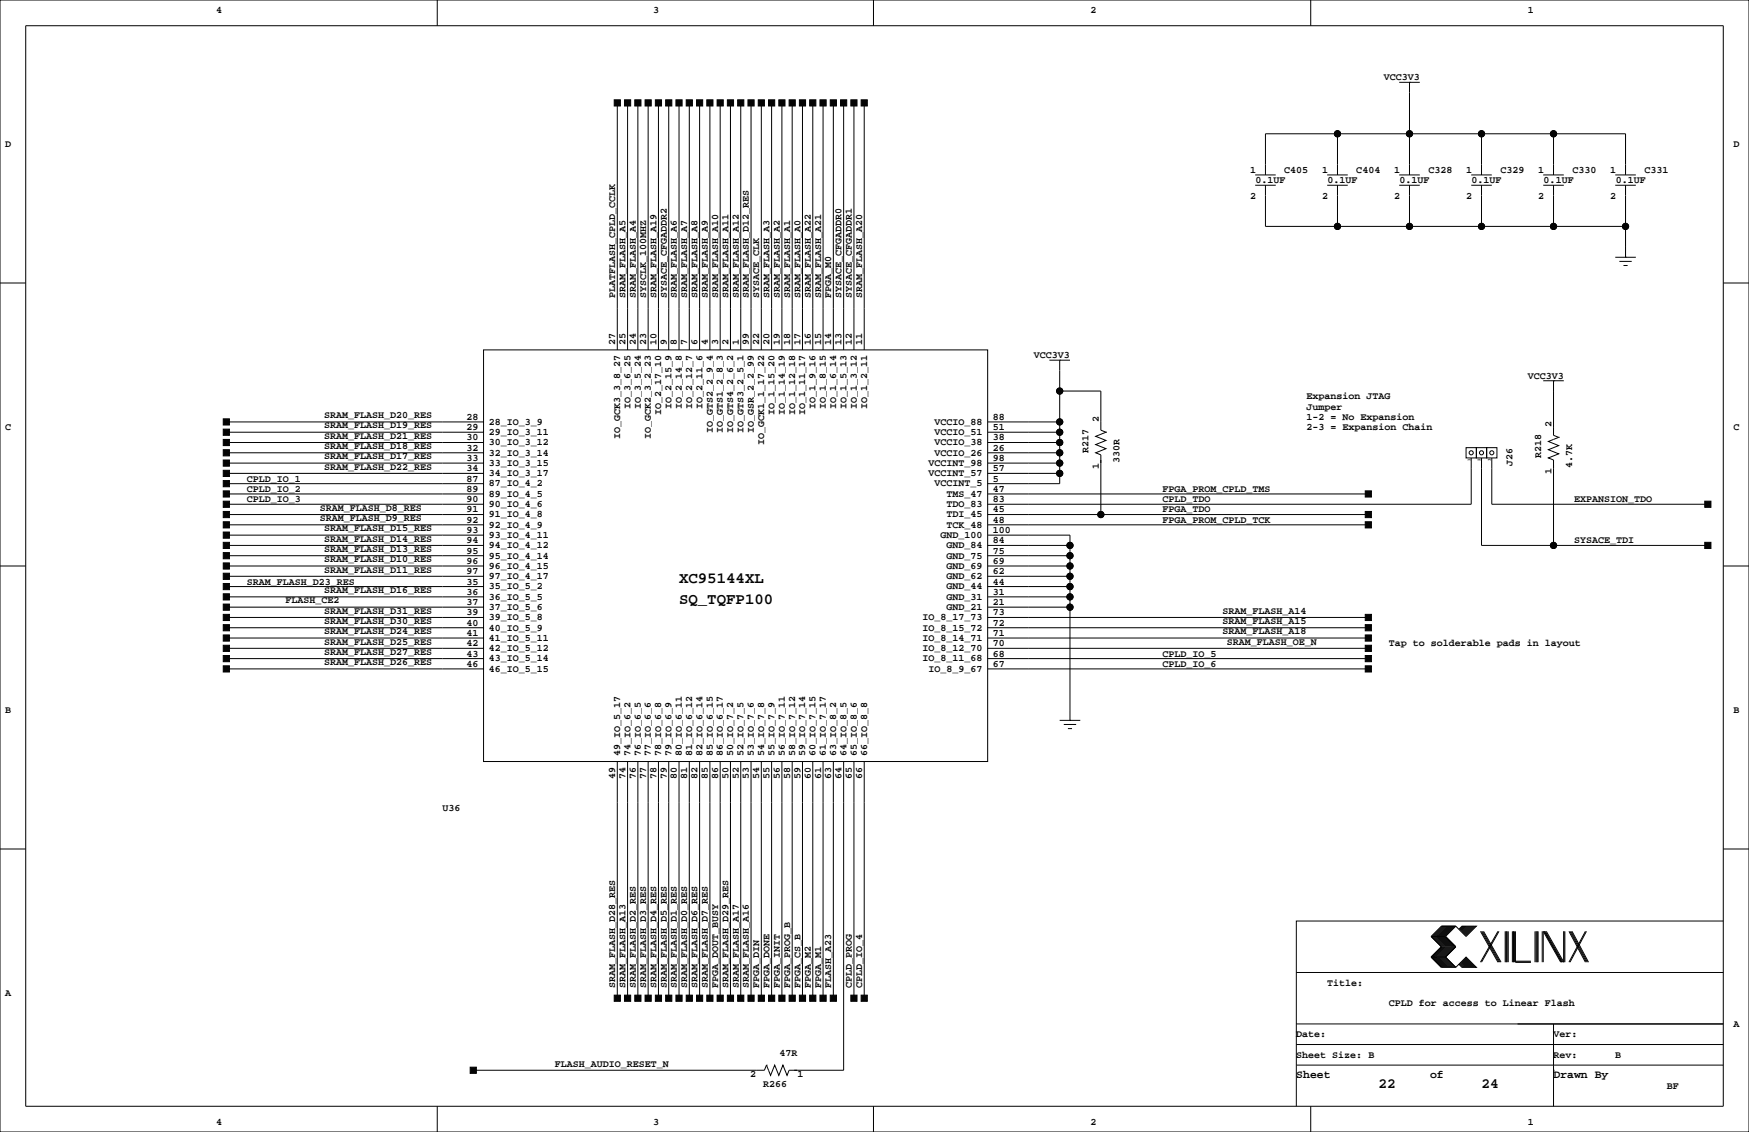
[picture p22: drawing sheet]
<svg xmlns="http://www.w3.org/2000/svg" width="432mm" height="279mm" viewBox="0 0 432 279" stroke-linecap="round" stroke-linejoin="round" font-family="sans-serif">
<defs><g id="words">
<g font-size="3.9">
<text x="167.6" y="144">XC95144XL</text>
<text x="167.6" y="149.1">SQ_TQFP100</text>
</g>
<g font-size="3.5">
<text x="340.4" y="268.5">22</text>
<text x="365.8" y="268.5">24</text>
</g>
<g font-size="2.8">
<text x="320" y="266.1">Sheet</text>
<text x="353.1" y="266.1">of</text>
<text x="383.5" y="266.1">Drawn By</text>
</g>
<g font-size="2.5">
<text x="53.3" y="3.3">4</text>
<text x="161.3" y="3.3">3</text>
<text x="269.2" y="3.3">2</text>
<text x="377.2" y="3.3">1</text>
<text x="341.6" y="19.8">VCC3V3</text>
<text x="1.3" y="36.3">D</text>
<text x="428" y="36.3">D</text>
<text x="308.6" y="42.7">1</text>
<text x="310" y="45.1">0.1UF</text>
<text x="317.1" y="42.6">C405</text>
<text x="326.4" y="42.7">1</text>
<text x="327.8" y="45.1">0.1UF</text>
<text x="334.9" y="42.6">C404</text>
<text x="344.2" y="42.7">1</text>
<text x="345.5" y="45.1">0.1UF</text>
<text x="352.6" y="42.6">C328</text>
<text x="361.9" y="42.7">1</text>
<text x="363.3" y="45.1">0.1UF</text>
<text x="370.4" y="42.6">C329</text>
<text x="379.7" y="42.7">1</text>
<text x="381.1" y="45.1">0.1UF</text>
<text x="388.2" y="42.6">C330</text>
<text x="397.5" y="42.7">1</text>
<text x="398.9" y="45.1">0.1UF</text>
<text x="406" y="42.6">C331</text>
<text x="308.6" y="49">2</text>
<text x="326.4" y="49">2</text>
<text x="344.2" y="49">2</text>
<text x="361.9" y="49">2</text>
<text x="379.7" y="49">2</text>
<text x="397.5" y="49">2</text>
<text x="151.9" y="73.7" transform="rotate(-90 151.9 73.7)">PLATFLASH_CPLD_CCLK</text>
<text x="154.4" y="73.7" transform="rotate(-90 154.4 73.7)">SRAM_FLASH_A5</text>
<text x="157" y="73.7" transform="rotate(-90 157 73.7)">SRAM_FLASH_A4</text>
<text x="159.5" y="73.7" transform="rotate(-90 159.5 73.7)">SYSCLK_100MHZ</text>
<text x="162.1" y="73.7" transform="rotate(-90 162.1 73.7)">SRAM_FLASH_A19</text>
<text x="164.6" y="73.7" transform="rotate(-90 164.6 73.7)">SYSACE_CFGADDR2</text>
<text x="167.1" y="73.7" transform="rotate(-90 167.1 73.7)">SRAM_FLASH_A6</text>
<text x="169.7" y="73.7" transform="rotate(-90 169.7 73.7)">SRAM_FLASH_A7</text>
<text x="172.2" y="73.7" transform="rotate(-90 172.2 73.7)">SRAM_FLASH_A8</text>
<text x="174.8" y="73.7" transform="rotate(-90 174.8 73.7)">SRAM_FLASH_A9</text>
<text x="177.3" y="73.7" transform="rotate(-90 177.3 73.7)">SRAM_FLASH_A10</text>
<text x="179.8" y="73.7" transform="rotate(-90 179.8 73.7)">SRAM_FLASH_A11</text>
<text x="182.4" y="73.7" transform="rotate(-90 182.4 73.7)">SRAM_FLASH_A12</text>
<text x="184.9" y="73.7" transform="rotate(-90 184.9 73.7)">SRAM_FLASH_D12_RES</text>
<text x="187.5" y="73.7" transform="rotate(-90 187.5 73.7)">SYSACE_CLK</text>
<text x="190" y="73.7" transform="rotate(-90 190 73.7)">SRAM_FLASH_A3</text>
<text x="192.5" y="73.7" transform="rotate(-90 192.5 73.7)">SRAM_FLASH_A2</text>
<text x="195.1" y="73.7" transform="rotate(-90 195.1 73.7)">SRAM_FLASH_A1</text>
<text x="197.6" y="73.7" transform="rotate(-90 197.6 73.7)">SRAM_FLASH_A0</text>
<text x="200.2" y="73.7" transform="rotate(-90 200.2 73.7)">SRAM_FLASH_A22</text>
<text x="202.7" y="73.7" transform="rotate(-90 202.7 73.7)">SRAM_FLASH_A21</text>
<text x="205.2" y="73.7" transform="rotate(-90 205.2 73.7)">FPGA_M0</text>
<text x="207.8" y="73.7" transform="rotate(-90 207.8 73.7)">SYSACE_CFGADDR0</text>
<text x="210.3" y="73.7" transform="rotate(-90 210.3 73.7)">SYSACE_CFGADDR1</text>
<text x="212.9" y="73.7" transform="rotate(-90 212.9 73.7)">SRAM_FLASH_A20</text>
<text x="151.9" y="85.1" transform="rotate(-90 151.9 85.1)">27</text>
<text x="154.4" y="85.1" transform="rotate(-90 154.4 85.1)">25</text>
<text x="157" y="85.1" transform="rotate(-90 157 85.1)">24</text>
<text x="159.5" y="85.1" transform="rotate(-90 159.5 85.1)">23</text>
<text x="162.1" y="85.1" transform="rotate(-90 162.1 85.1)">10</text>
<text x="164.6" y="85.1" transform="rotate(-90 164.6 85.1)">9</text>
<text x="167.1" y="85.1" transform="rotate(-90 167.1 85.1)">8</text>
<text x="169.7" y="85.1" transform="rotate(-90 169.7 85.1)">7</text>
<text x="172.2" y="85.1" transform="rotate(-90 172.2 85.1)">6</text>
<text x="174.8" y="85.1" transform="rotate(-90 174.8 85.1)">4</text>
<text x="177.3" y="85.1" transform="rotate(-90 177.3 85.1)">3</text>
<text x="179.8" y="85.1" transform="rotate(-90 179.8 85.1)">2</text>
<text x="182.4" y="85.1" transform="rotate(-90 182.4 85.1)">1</text>
<text x="184.9" y="85.1" transform="rotate(-90 184.9 85.1)">99</text>
<text x="187.5" y="85.1" transform="rotate(-90 187.5 85.1)">22</text>
<text x="190" y="85.1" transform="rotate(-90 190 85.1)">20</text>
<text x="192.5" y="85.1" transform="rotate(-90 192.5 85.1)">19</text>
<text x="195.1" y="85.1" transform="rotate(-90 195.1 85.1)">18</text>
<text x="197.6" y="85.1" transform="rotate(-90 197.6 85.1)">17</text>
<text x="200.2" y="85.1" transform="rotate(-90 200.2 85.1)">16</text>
<text x="202.7" y="85.1" transform="rotate(-90 202.7 85.1)">15</text>
<text x="205.2" y="85.1" transform="rotate(-90 205.2 85.1)">14</text>
<text x="207.8" y="85.1" transform="rotate(-90 207.8 85.1)">13</text>
<text x="210.3" y="85.1" transform="rotate(-90 210.3 85.1)">12</text>
<text x="212.9" y="85.1" transform="rotate(-90 212.9 85.1)">11</text>
<text x="255.3" y="88.4">VCC3V3</text>
<text x="377.2" y="93.5">VCC3V3</text>
<text x="155.6" y="101" transform="rotate(-90 155.6 101)">IO_3_6_25</text>
<text x="158.2" y="101" transform="rotate(-90 158.2 101)">IO_3_5_24</text>
<text x="165.8" y="101" transform="rotate(-90 165.8 101)">IO_2_15_9</text>
<text x="168.3" y="101" transform="rotate(-90 168.3 101)">IO_2_14_8</text>
<text x="170.9" y="101" transform="rotate(-90 170.9 101)">IO_2_12_7</text>
<text x="173.4" y="101" transform="rotate(-90 173.4 101)">IO_2_11_6</text>
<text x="201.4" y="101" transform="rotate(-90 201.4 101)">IO_1_9_16</text>
<text x="203.9" y="101" transform="rotate(-90 203.9 101)">IO_1_8_15</text>
<text x="206.4" y="101" transform="rotate(-90 206.4 101)">IO_1_6_14</text>
<text x="209" y="101" transform="rotate(-90 209 101)">IO_1_5_13</text>
<text x="211.5" y="101" transform="rotate(-90 211.5 101)">IO_1_3_12</text>
<text x="214.1" y="101" transform="rotate(-90 214.1 101)">IO_1_2_11</text>
<text x="322.6" y="101.1">Jumper</text>
<text x="322.6" y="98.6">Expansion JTAG</text>
<text x="1.3" y="106.2">C</text>
<text x="80" y="105.8">SRAM_FLASH_D19_RES</text>
<text x="80" y="103.2">SRAM_FLASH_D20_RES</text>
<text x="115.1" y="103.6">28</text>
<text x="115.1" y="106.2">29</text>
<text x="120.6" y="104.8">28_IO_3_9</text>
<text x="120.6" y="107.4">29_IO_3_11</text>
<text x="163.3" y="102.4" transform="rotate(-90 163.3 102.4)">IO_2_17_10</text>
<text x="176" y="106.9" transform="rotate(-90 176 106.9)">IO_GTS2_2_9_4</text>
<text x="178.5" y="106.9" transform="rotate(-90 178.5 106.9)">IO_GTS1_2_8_3</text>
<text x="181" y="106.9" transform="rotate(-90 181 106.9)">IO_GTS4_2_6_2</text>
<text x="183.6" y="106.9" transform="rotate(-90 183.6 106.9)">IO_GTS3_2_5_1</text>
<text x="186.1" y="106.9" transform="rotate(-90 186.1 106.9)">IO_GSR_2_2_99</text>
<text x="191.2" y="102.4" transform="rotate(-90 191.2 102.4)">IO_1_15_20</text>
<text x="193.7" y="102.4" transform="rotate(-90 193.7 102.4)">IO_1_14_19</text>
<text x="196.3" y="102.4" transform="rotate(-90 196.3 102.4)">IO_1_12_18</text>
<text x="198.8" y="102.4" transform="rotate(-90 198.8 102.4)">IO_1_11_17</text>
<text x="230.7" y="107.4">VCCIO_51</text>
<text x="230.7" y="104.8">VCCIO_88</text>
<text x="245.1" y="106.2">51</text>
<text x="245.1" y="103.6">88</text>
<text x="271.3" y="104.1" transform="rotate(-90 271.3 104.1)">2</text>
<text x="322.6" y="106.2">2-3 = Expansion Chain</text>
<text x="322.6" y="103.6">1-2 = No Expansion</text>
<text x="383" y="105.4" transform="rotate(-90 383 105.4)">2</text>
<text x="428" y="106.2">C</text>
<text x="80" y="113.4">SRAM_FLASH_D17_RES</text>
<text x="80" y="110.8">SRAM_FLASH_D18_RES</text>
<text x="80" y="108.3">SRAM_FLASH_D21_RES</text>
<text x="115.1" y="108.7">30</text>
<text x="115.1" y="111.3">32</text>
<text x="115.1" y="113.8">33</text>
<text x="120.6" y="109.9">30_IO_3_12</text>
<text x="120.6" y="112.5">32_IO_3_14</text>
<text x="153.1" y="108.4" transform="rotate(-90 153.1 108.4)">IO_GCK3_3_8_27</text>
<text x="160.7" y="108.4" transform="rotate(-90 160.7 108.4)">IO_GCK2_3_2_23</text>
<text x="188.7" y="109.9" transform="rotate(-90 188.7 109.9)">IO_GCK1_1_17_22</text>
<text x="230.7" y="112.5">VCCIO_26</text>
<text x="230.7" y="109.9">VCCIO_38</text>
<text x="245.1" y="113.8">98</text>
<text x="245.1" y="111.3">26</text>
<text x="245.1" y="108.7">38</text>
<text x="268.7" y="111.8" transform="rotate(-90 268.7 111.8)">R217</text>
<text x="380.5" y="113" transform="rotate(-90 380.5 113)">R218</text>
<text x="61" y="118.9">CPLD_IO_1</text>
<text x="80" y="115.9">SRAM_FLASH_D22_RES</text>
<text x="115.1" y="116.3">34</text>
<text x="115.1" y="118.9">87</text>
<text x="120.6" y="115">33_IO_3_15</text>
<text x="120.6" y="117.5">34_IO_3_17</text>
<text x="229.2" y="117.5">VCCINT_57</text>
<text x="229.2" y="115">VCCINT_98</text>
<text x="245.1" y="118.9">5</text>
<text x="245.1" y="116.3">57</text>
<text x="271.3" y="115.8" transform="rotate(-90 271.3 115.8)">1</text>
<text x="276.4" y="114.3" transform="rotate(-90 276.4 114.3)">330R</text>
<text x="373.4" y="115.1" transform="rotate(-90 373.4 115.1)">J26</text>
<text x="383" y="117.1" transform="rotate(-90 383 117.1)">1</text>
<text x="388.1" y="115.6" transform="rotate(-90 388.1 115.6)">4.7K</text>
<text x="61" y="124">CPLD_IO_3</text>
<text x="61" y="121.4">CPLD_IO_2</text>
<text x="115.1" y="121.4">89</text>
<text x="115.1" y="124">90</text>
<text x="120.6" y="120.1">87_IO_4_2</text>
<text x="120.6" y="122.6">89_IO_4_5</text>
<text x="120.6" y="125.2">90_IO_4_6</text>
<text x="230.7" y="120.1">VCCINT_5</text>
<text x="233.7" y="125.2">TDO_83</text>
<text x="233.7" y="122.6">TMS_47</text>
<text x="245.1" y="124">83</text>
<text x="245.1" y="121.4">47</text>
<text x="287" y="124">CPLD_TDO</text>
<text x="287" y="121.4">FPGA_PROM_CPLD_TMS</text>
<text x="388.6" y="124">EXPANSION_TDO</text>
<text x="79" y="128.6">SRAM_FLASH_D9_RES</text>
<text x="79" y="126.1">SRAM_FLASH_D8_RES</text>
<text x="80" y="131.2">SRAM_FLASH_D15_RES</text>
<text x="115.1" y="126.5">91</text>
<text x="115.1" y="129">92</text>
<text x="115.1" y="131.6">93</text>
<text x="120.6" y="127.7">91_IO_4_8</text>
<text x="120.6" y="130.2">92_IO_4_9</text>
<text x="233.7" y="130.2">TCK_48</text>
<text x="233.7" y="127.7">TDI_45</text>
<text x="245.1" y="131.6">100</text>
<text x="245.1" y="129">48</text>
<text x="245.1" y="126.5">45</text>
<text x="287" y="129">FPGA_PROM_CPLD_TCK</text>
<text x="287" y="126.5">FPGA_TDO</text>
<text x="80" y="136.2">SRAM_FLASH_D13_RES</text>
<text x="80" y="133.7">SRAM_FLASH_D14_RES</text>
<text x="115.1" y="134.1">94</text>
<text x="115.1" y="136.7">95</text>
<text x="120.6" y="132.8">93_IO_4_11</text>
<text x="120.6" y="135.3">94_IO_4_12</text>
<text x="120.6" y="137.9">95_IO_4_14</text>
<text x="232.2" y="132.8">GND_100</text>
<text x="233.7" y="137.9">GND_75</text>
<text x="233.7" y="135.3">GND_84</text>
<text x="245.1" y="136.7">75</text>
<text x="245.1" y="134.1">84</text>
<text x="388.6" y="134.1">SYSACE_TDI</text>
<text x="80" y="141.3">SRAM_FLASH_D11_RES</text>
<text x="80" y="138.8">SRAM_FLASH_D10_RES</text>
<text x="115.1" y="139.2">96</text>
<text x="115.1" y="141.7">97</text>
<text x="120.6" y="140.4">96_IO_4_15</text>
<text x="120.6" y="142.9">97_IO_4_17</text>
<text x="233.7" y="142.9">GND_62</text>
<text x="233.7" y="140.4">GND_69</text>
<text x="245.1" y="141.7">62</text>
<text x="245.1" y="139.2">69</text>
<text x="61" y="144.3">SRAM_FLASH_D23_RES</text>
<text x="70.5" y="148.9">FLASH_CE2</text>
<text x="80" y="146.4">SRAM_FLASH_D16_RES</text>
<text x="115.1" y="144.3">35</text>
<text x="115.1" y="146.8">36</text>
<text x="115.1" y="149.4">37</text>
<text x="120.6" y="145.5">35_IO_5_2</text>
<text x="120.6" y="148">36_IO_5_5</text>
<text x="233.7" y="148">GND_31</text>
<text x="233.7" y="145.5">GND_44</text>
<text x="245.1" y="149.4">21</text>
<text x="245.1" y="146.8">31</text>
<text x="245.1" y="144.3">44</text>
<text x="80" y="154">SRAM_FLASH_D30_RES</text>
<text x="80" y="151.5">SRAM_FLASH_D31_RES</text>
<text x="115.1" y="151.9">39</text>
<text x="115.1" y="154.4">40</text>
<text x="120.6" y="150.6">37_IO_5_6</text>
<text x="120.6" y="153.1">39_IO_5_8</text>
<text x="120.6" y="155.6">40_IO_5_9</text>
<text x="227.8" y="155.6">IO_8_15_72</text>
<text x="227.8" y="153.1">IO_8_17_73</text>
<text x="233.7" y="150.6">GND_21</text>
<text x="245.1" y="154.4">72</text>
<text x="245.1" y="151.9">73</text>
<text x="301.8" y="151.5">SRAM_FLASH_A14</text>
<text x="301.8" y="154">SRAM_FLASH_A15</text>
<text x="80" y="161.6">SRAM_FLASH_D27_RES</text>
<text x="80" y="159.1">SRAM_FLASH_D25_RES</text>
<text x="80" y="156.6">SRAM_FLASH_D24_RES</text>
<text x="115.1" y="157">41</text>
<text x="115.1" y="159.5">42</text>
<text x="120.6" y="158.2">41_IO_5_11</text>
<text x="120.6" y="160.7">42_IO_5_12</text>
<text x="227.8" y="160.7">IO_8_12_70</text>
<text x="227.8" y="158.2">IO_8_14_71</text>
<text x="245.1" y="159.5">70</text>
<text x="245.1" y="157">71</text>
<text x="301.8" y="156.6">SRAM_FLASH_A18</text>
<text x="302.9" y="159.1">SRAM_FLASH_OE_N</text>
<text x="342.9" y="159.5">Tap to solderable pads in layout</text>
<text x="80" y="164.2">SRAM_FLASH_D26_RES</text>
<text x="115.1" y="162.1">43</text>
<text x="115.1" y="164.6">46</text>
<text x="120.6" y="163.3">43_IO_5_14</text>
<text x="120.6" y="165.8">46_IO_5_15</text>
<text x="227.8" y="163.3">IO_8_11_68</text>
<text x="229.2" y="165.8">IO_8_9_67</text>
<text x="245.1" y="164.6">67</text>
<text x="245.1" y="162.1">68</text>
<text x="287" y="162.1">CPLD_IO_5</text>
<text x="287" y="164.6">CPLD_IO_6</text>
<text x="1.3" y="176">B</text>
<text x="428" y="176">B</text>
<text x="153.1" y="186.7" transform="rotate(-90 153.1 186.7)">49_IO_5_17</text>
<text x="155.6" y="186.7" transform="rotate(-90 155.6 186.7)">74_IO_6_2</text>
<text x="158.2" y="186.7" transform="rotate(-90 158.2 186.7)">76_IO_6_5</text>
<text x="160.7" y="186.7" transform="rotate(-90 160.7 186.7)">77_IO_6_6</text>
<text x="163.3" y="186.7" transform="rotate(-90 163.3 186.7)">78_IO_6_8</text>
<text x="165.8" y="186.7" transform="rotate(-90 165.8 186.7)">79_IO_6_9</text>
<text x="168.3" y="186.7" transform="rotate(-90 168.3 186.7)">80_IO_6_11</text>
<text x="170.9" y="186.7" transform="rotate(-90 170.9 186.7)">81_IO_6_12</text>
<text x="173.4" y="186.7" transform="rotate(-90 173.4 186.7)">82_IO_6_14</text>
<text x="176" y="186.7" transform="rotate(-90 176 186.7)">85_IO_6_15</text>
<text x="178.5" y="186.7" transform="rotate(-90 178.5 186.7)">86_IO_6_17</text>
<text x="181" y="186.7" transform="rotate(-90 181 186.7)">50_IO_7_2</text>
<text x="183.6" y="186.7" transform="rotate(-90 183.6 186.7)">52_IO_7_5</text>
<text x="186.1" y="186.7" transform="rotate(-90 186.1 186.7)">53_IO_7_6</text>
<text x="188.7" y="186.7" transform="rotate(-90 188.7 186.7)">54_IO_7_8</text>
<text x="191.2" y="186.7" transform="rotate(-90 191.2 186.7)">55_IO_7_9</text>
<text x="193.7" y="186.7" transform="rotate(-90 193.7 186.7)">56_IO_7_11</text>
<text x="196.3" y="186.7" transform="rotate(-90 196.3 186.7)">58_IO_7_12</text>
<text x="198.8" y="186.7" transform="rotate(-90 198.8 186.7)">59_IO_7_14</text>
<text x="201.4" y="186.7" transform="rotate(-90 201.4 186.7)">60_IO_7_15</text>
<text x="203.9" y="186.7" transform="rotate(-90 203.9 186.7)">61_IO_7_17</text>
<text x="206.4" y="186.7" transform="rotate(-90 206.4 186.7)">63_IO_8_2</text>
<text x="209" y="186.7" transform="rotate(-90 209 186.7)">64_IO_8_5</text>
<text x="211.5" y="186.7" transform="rotate(-90 211.5 186.7)">65_IO_8_6</text>
<text x="214.1" y="186.7" transform="rotate(-90 214.1 186.7)">66_IO_8_8</text>
<text x="151.9" y="192.2" transform="rotate(-90 151.9 192.2)">49</text>
<text x="154.4" y="192.2" transform="rotate(-90 154.4 192.2)">74</text>
<text x="157" y="192.2" transform="rotate(-90 157 192.2)">76</text>
<text x="159.5" y="192.2" transform="rotate(-90 159.5 192.2)">77</text>
<text x="162.1" y="192.2" transform="rotate(-90 162.1 192.2)">78</text>
<text x="164.6" y="192.2" transform="rotate(-90 164.6 192.2)">79</text>
<text x="167.1" y="192.2" transform="rotate(-90 167.1 192.2)">80</text>
<text x="169.7" y="192.2" transform="rotate(-90 169.7 192.2)">81</text>
<text x="172.2" y="192.2" transform="rotate(-90 172.2 192.2)">82</text>
<text x="174.8" y="192.2" transform="rotate(-90 174.8 192.2)">85</text>
<text x="177.3" y="192.2" transform="rotate(-90 177.3 192.2)">86</text>
<text x="179.8" y="192.2" transform="rotate(-90 179.8 192.2)">50</text>
<text x="182.4" y="192.2" transform="rotate(-90 182.4 192.2)">52</text>
<text x="184.9" y="192.2" transform="rotate(-90 184.9 192.2)">53</text>
<text x="187.5" y="192.2" transform="rotate(-90 187.5 192.2)">54</text>
<text x="190" y="192.2" transform="rotate(-90 190 192.2)">55</text>
<text x="192.5" y="192.2" transform="rotate(-90 192.5 192.2)">56</text>
<text x="195.1" y="192.2" transform="rotate(-90 195.1 192.2)">58</text>
<text x="197.6" y="192.2" transform="rotate(-90 197.6 192.2)">59</text>
<text x="200.2" y="192.2" transform="rotate(-90 200.2 192.2)">60</text>
<text x="202.7" y="192.2" transform="rotate(-90 202.7 192.2)">61</text>
<text x="205.2" y="192.2" transform="rotate(-90 205.2 192.2)">63</text>
<text x="207.8" y="192.2" transform="rotate(-90 207.8 192.2)">64</text>
<text x="210.3" y="192.2" transform="rotate(-90 210.3 192.2)">65</text>
<text x="212.9" y="192.2" transform="rotate(-90 212.9 192.2)">66</text>
<text x="109.2" y="200.2">U36</text>
<text x="1.3" y="245.9">A</text>
<text x="151.9" y="243.8" transform="rotate(-90 151.9 243.8)">SRAM_FLASH_D28_RES</text>
<text x="154.4" y="243.8" transform="rotate(-90 154.4 243.8)">SRAM_FLASH_A13</text>
<text x="157" y="243.8" transform="rotate(-90 157 243.8)">SRAM_FLASH_D2_RES</text>
<text x="159.5" y="243.8" transform="rotate(-90 159.5 243.8)">SRAM_FLASH_D3_RES</text>
<text x="162.1" y="243.8" transform="rotate(-90 162.1 243.8)">SRAM_FLASH_D4_RES</text>
<text x="164.6" y="243.8" transform="rotate(-90 164.6 243.8)">SRAM_FLASH_D5_RES</text>
<text x="167.1" y="243.8" transform="rotate(-90 167.1 243.8)">SRAM_FLASH_D1_RES</text>
<text x="169.7" y="243.8" transform="rotate(-90 169.7 243.8)">SRAM_FLASH_D0_RES</text>
<text x="172.2" y="243.8" transform="rotate(-90 172.2 243.8)">SRAM_FLASH_D6_RES</text>
<text x="174.8" y="243.8" transform="rotate(-90 174.8 243.8)">SRAM_FLASH_D7_RES</text>
<text x="177.3" y="243.8" transform="rotate(-90 177.3 243.8)">FPGA_DOUT_BUSY</text>
<text x="179.8" y="243.8" transform="rotate(-90 179.8 243.8)">SRAM_FLASH_D29_RES</text>
<text x="182.4" y="243.8" transform="rotate(-90 182.4 243.8)">SRAM_FLASH_A17</text>
<text x="184.9" y="243.8" transform="rotate(-90 184.9 243.8)">SRAM_FLASH_A16</text>
<text x="187.5" y="243.8" transform="rotate(-90 187.5 243.8)">FPGA_DIN</text>
<text x="190" y="243.8" transform="rotate(-90 190 243.8)">FPGA_DONE</text>
<text x="192.5" y="243.8" transform="rotate(-90 192.5 243.8)">FPGA_INIT</text>
<text x="195.1" y="243.8" transform="rotate(-90 195.1 243.8)">FPGA_PROG_B</text>
<text x="197.6" y="243.8" transform="rotate(-90 197.6 243.8)">FPGA_CS_B</text>
<text x="200.2" y="243.8" transform="rotate(-90 200.2 243.8)">FPGA_M2</text>
<text x="202.7" y="243.8" transform="rotate(-90 202.7 243.8)">FPGA_M1</text>
<text x="205.2" y="243.8" transform="rotate(-90 205.2 243.8)">FLASH_A23</text>
<text x="210.3" y="243.8" transform="rotate(-90 210.3 243.8)">CPLD_PROG</text>
<text x="212.9" y="243.8" transform="rotate(-90 212.9 243.8)">CPLD_IO_4</text>
<text x="327.7" y="243.3">Title:</text>
<text x="342.9" y="248.4">CPLD for access to Linear Flash</text>
<text x="320" y="256">Date:</text>
<text x="383.5" y="256">Ver:</text>
<text x="428" y="253.5">A</text>
<text x="136.9" y="263.2">FLASH_AUDIO_RESET_N</text>
<text x="192.4" y="260.7">47R</text>
<text x="320" y="261.1">Sheet Size: B</text>
<text x="383.5" y="261.1">Rev:</text>
<text x="398.8" y="261.1">B</text>
<text x="185.2" y="265.8">2</text>
<text x="188.4" y="268.3">R266</text>
<text x="196.8" y="265.8">1</text>
<text x="411.5" y="268.7">BF</text>
<text x="53.3" y="277.6">4</text>
<text x="161.3" y="277.6">3</text>
<text x="269.2" y="277.6">2</text>
<text x="377.2" y="277.6">1</text>
</g>
<g font-size="1.1">
<text x="363" y="113.7" transform="rotate(-90 363 113.7)">1</text>
<text x="365.5" y="113.7" transform="rotate(-90 365.5 113.7)">2</text>
<text x="368.1" y="113.7" transform="rotate(-90 368.1 113.7)">3</text>
</g>
</g></defs>
<g fill="none" stroke="#000" stroke-width=".25">
<path d="M0 0h431.8v279.4h-431.8zM6.3 6.4h419.1v266.6h-419.1zM107.9 0v6.4M215.6 0v6.4M323.6 0v6.4M152.4 25.4v61M154.9 25.4v61M157.5 25.4v61M160 25.4v61M162.6 25.4v61M165.1 25.4v61M167.6 25.4v61"/>
<path d="M170.2 25.4v61M172.7 25.4v61M175.3 25.4v61M177.8 25.4v61M180.3 25.4v61M182.9 25.4v61M185.4 25.4v61M188 25.4v61M190.5 25.4v61M193 25.4v61M195.6 25.4v61M198.1 25.4v61"/>
<path d="M200.7 25.4v61M203.2 25.4v61M205.7 25.4v61M208.3 25.4v61M210.8 25.4v61M213.4 25.4v61M330.2 33v10.2M345.4 20.3h5.1M348 20.3h.1M348 20.3v22.9M365.8 33v10.2M383.5 33v10.2"/>
<path d="M309.9 45.7h5.1M309.9 43.2h5.1M312.4 43.2v-10.2h88.9v10.2M312.4 45.7v10.2h88.9M327.7 45.7h5M327.7 43.2h5M330.2 45.7v10.2M345.4 45.7h5.1M345.4 43.2h5.1M348 45.7v10.2M363.2 45.7h5.1M363.2 43.2h5.1"/>
<path d="M365.8 45.7v10.2M381 45.7h5.1M381 43.2h5.1M383.5 45.7v10.2M398.8 45.7h5.1M398.8 43.2h5.1M401.3 45.7v17.8M0 69.8h6.3M398.8 63.5h5.1M399.8 64.5h3M400.8 65.5h1M401.3 63.5h.1"/>
<path d="M425.4 69.8h6.4M119.4 86.4h124.4v101.6h-124.4zM259.1 88.9h5.1M261.6 88.9h.1M261.6 96.5h10.2v9.7l1.2 .5M261.6 88.9v30.5h-17.8M381 94h5.1M383.5 94h.1M383.5 94v13.4l1.3 .5M55.9 119.4h63.5M55.9 116.8h63.5M55.9 114.3h63.5"/>
<path d="M55.9 111.8h63.5M55.9 109.2h63.5M55.9 106.7h63.5M55.9 104.1h63.5M243.8 116.8h17.8M243.8 114.3h17.8M243.8 111.8h17.8M243.8 109.2h17.8M243.8 106.7h17.8M243.8 104.1h17.8M273 106.7h.1M273 106.7l-2.5 1 2.5 1-2.5 1 2.5 1-2.5 1.1 1.3 .5v14.7"/>
<path d="M361.9 110.5h2.6v2.5h-2.6zM363.2 113v11.5h-119.4M364.5 110.5h2.5v2.5h-2.5zM365.8 113v21.6h55.8M367 110.5h2.6v2.5h-2.6zM368.3 113v11.5h53.3M384.8 107.9h.1M384.8 107.9l-2.5 1.1 2.5 1-2.5 1 2.5 1-2.5 1 1.2 .5v21.1M0 139.7h6.3M55.9 132.1h63.5M55.9 134.6h63.5M55.9 137.2h63.5"/>
<path d="M55.9 139.7h63.5M55.9 127h63.5M55.9 121.9h63.5M55.9 124.5h63.5M55.9 129.5h63.5M243.8 132.1h20.4v45.7M243.8 134.6h20.4M243.8 137.2h20.4M243.8 139.7h20.4M243.8 127h94M243.8 121.9h94M243.8 129.5h94"/>
<path d="M425.4 139.7h6.4M55.9 149.9h63.5M55.9 142.2h63.5M55.9 144.8h63.5M55.9 147.3h63.5M55.9 157.5h63.5M55.9 154.9h63.5M55.9 152.4h63.5M243.8 149.9h20.4M243.8 142.2h20.4M243.8 144.8h20.4M243.8 147.3h20.4"/>
<path d="M243.8 157.5h94M243.8 154.9h94M243.8 152.4h94M55.9 160h63.5M55.9 165.1h63.5M55.9 162.6h63.5M243.8 160h94M243.8 165.1h94M243.8 162.6h94M261.6 177.8h5.1M262.6 178.8h3.1M263.7 179.8h1"/>
<path d="M264.2 177.8h.1M152.4 188v58.4M154.9 188v58.4M157.5 188v58.4M160 188v58.4M162.6 188v58.4M165.1 188v58.4M167.6 188v58.4M170.2 188v58.4M172.7 188v58.4M175.3 188v58.4M177.8 188v58.4"/>
<path d="M180.3 188v58.4M182.9 188v58.4M185.4 188v58.4M188 188v58.4M190.5 188v58.4M193 188v58.4M195.6 188v58.4M198.1 188v58.4M200.7 188v58.4M203.2 188v58.4M205.7 188v58.4M208.3 188v76.2h-13.5l-.5 1.2-1-2.5-1 2.5-1-2.5-1.1 2.5-1-2.5"/>
<path d="M210.8 188v58.4M213.4 188v58.4M0 209.5h6.3M425.4 209.5h6.4M353.3 236.2l2.6 2.6h3.5M353.3 231.1l2.6 2.6-2.6 2.5M353.3 236.2h3.6M353.3 231.1h3.6M356.1 228.6l-2.5 2.5 2.5 2.6-2.5 2.5 2.5 2.6M356.4 228.6l-2.6 2.5 2.6 2.6-2.6 2.5 2.6 2.6M356.6 228.6l-2.5 2.5 2.5 2.6-2.5 2.5 2.5 2.6M356.9 228.6l-2.6 2.5 2.6 2.6-2.6 2.5 2.6 2.6"/>
<path d="M356.9 231.1l2.5 2.6-2.5 2.5M356.9 236.2l2.5 2.6M357.1 228.6l-2.5 2.5 2.5 2.6-2.5 2.5 2.5 2.6M357.4 228.6l-2.6 2.5 2.6 2.6-2.6 2.5 2.6 2.6M357.6 228.6l-2.5 2.5 2.5 2.6-2.5 2.5 2.5 2.6M357.9 228.6l-2.6 2.5 2.6 2.6-2.6 2.5 2.6 2.6M358.1 228.6l-2.5 2.5 2.5 2.6-2.5 2.5 2.5 2.6M358.4 228.6l-2.5 2.5 2.5 2.6-2.5 2.5 2.5 2.6M358.6 228.6l-2.5 2.5 2.5 2.6-2.5 2.5 2.5 2.6M358.9 228.6l-2.5 2.5 2.5 2.6-2.5 2.5 2.5 2.6M359.2 228.6l-2.6 2.5 2.6 2.6-2.6 2.5 2.6 2.6M359.4 228.6l2.5 2.5 2.6-2.5h-3.6l-.7 .8"/>
<path d="M359.4 228.6h-3.5l-2.6 2.5M359.4 228.6l-2.5 2.5M360.2 238l.7 .8h3.6l-2.6-2.6-2.5 2.6M360.4 237.7l1 1.1M360.4 238l.8 .8M360.7 237.5l1.2 1.3M360.7 237.7l1 1.1M360.9 237.2l1.6 1.6M360.9 237.5l1.3 1.3M361.2 237l1.8 1.8M361.2 237.2l1.5 1.6M361.2 228.6l-.8 .8"/>
<path d="M361.4 236.7l2.1 2.1M361.4 237l1.8 1.8M361.4 228.6l-1 1M361.7 236.5l2.3 2.3M361.7 236.7l2 2.1M361.7 228.6l-1 1M361.9 236.5l2.3 2.3M361.9 228.6l-1.2 1.3M362.2 228.6l-1.3 1.3M362.5 228.6l-1.6 1.5M362.7 228.6l-1.5 1.5M363 228.6l-1.8 1.8"/>
<path d="M363.2 228.6l-1.8 1.8M363.5 228.6l-2.1 2M363.7 228.6l-2 2M364 228.6l-2.3 2.3M364.2 228.6l-2.3 2.3M365.5 229.9l4.3 7.6M365.8 229.9l4.3 7.6M366 229.9l4.3 7.6M366.3 229.9l4.3 7.6M369.8 229.9l-4.3 7.6M370.1 229.9l-4.3 7.6M371.6 229.9v7.6"/>
<path d="M371.9 229.9v7.6M372.1 229.9v7.6M372.4 229.9v7.6M373.4 229.9v7.6M373.6 229.9v7.6M373.9 229.9v7.6M374.1 229.9v7.6h3.9M374.1 237.2h3.9M379 229.9v7.6M379.2 229.9v7.6M379.5 229.9v7.6M379.7 229.9v7.6"/>
<path d="M380.7 229.9v7.6M381 237.5v-7.6l4.3 7.6M381.3 229.9l4.3 7.6M381.5 229.9l4.3 7.6M381.8 229.9l4.3 7.6v-7.6M386.3 229.9v7.6M387.3 229.9l4.1 7.6M387.6 229.9l4.1 7.6M387.9 229.9l4 7.6M388.1 229.9l4.1 7.6M391.4 229.9l-4.1 7.6M391.7 229.9l-4.1 7.6"/>
<path d="M425.4 227.3h-105.4v35.6M320 257.8h105.4M320 252.7h105.4M320 240h105.4M383.5 252.7v20.3M107.9 273v6.4M189.2 262.9h.1M189.2 262.9l-.5 1.3h-71.9M215.6 273v6.4M320 262.9v10.1M320 262.9h105.4M323.6 273v6.4"/>
<path d="M383.5 264.2h.1"/>
<circle cx="330.2" cy="33" r=".76"/>
<circle cx="348" cy="33" r=".76"/>
<circle cx="365.8" cy="33" r=".76"/>
<circle cx="383.5" cy="33" r=".76"/>
<circle cx="330.2" cy="55.9" r=".76"/>
<circle cx="348" cy="55.9" r=".76"/>
<circle cx="365.8" cy="55.9" r=".76"/>
<circle cx="383.5" cy="55.9" r=".76"/>
<circle cx="401.3" cy="55.9" r=".76"/>
<circle cx="261.6" cy="96.5" r=".76"/>
<circle cx="261.6" cy="106.7" r=".76"/>
<circle cx="261.6" cy="109.2" r=".76"/>
<circle cx="261.6" cy="114.3" r=".76"/>
<circle cx="261.6" cy="116.8" r=".76"/>
<circle cx="261.6" cy="104.1" r=".76"/>
<circle cx="261.6" cy="111.8" r=".76"/>
<circle cx="363.2" cy="111.8" r=".51"/>
<circle cx="365.8" cy="111.8" r=".51"/>
<circle cx="368.3" cy="111.8" r=".51"/>
<circle cx="264.2" cy="134.6" r=".76"/>
<circle cx="264.2" cy="139.7" r=".76"/>
<circle cx="264.2" cy="137.2" r=".76"/>
<circle cx="271.8" cy="127" r=".76"/>
<circle cx="383.5" cy="134.6" r=".76"/>
<circle cx="264.2" cy="144.8" r=".76"/>
<circle cx="264.2" cy="147.3" r=".76"/>
<circle cx="264.2" cy="142.2" r=".76"/>
<circle cx="264.2" cy="149.9" r=".76"/>
</g>
<g fill="#000" stroke="#000" stroke-width=".25">
<path d="M151.6 24.6h1.6v1.6h-1.6z" fill-rule="evenodd"/>
<path d="M154.2 24.6h1.5v1.6h-1.5z" fill-rule="evenodd"/>
<path d="M156.7 24.6h1.5v1.6h-1.5z" fill-rule="evenodd"/>
<path d="M159.3 24.6h1.5v1.6h-1.5z" fill-rule="evenodd"/>
<path d="M161.8 24.6h1.5v1.6h-1.5z" fill-rule="evenodd"/>
<path d="M164.3 24.6h1.6v1.6h-1.6z" fill-rule="evenodd"/>
<path d="M166.9 24.6h1.5v1.6h-1.5z" fill-rule="evenodd"/>
<path d="M169.4 24.6h1.5v1.6h-1.5z" fill-rule="evenodd"/>
<path d="M172 24.6h1.5v1.6h-1.5z" fill-rule="evenodd"/>
<path d="M174.5 24.6h1.5v1.6h-1.5z" fill-rule="evenodd"/>
<path d="M177 24.6h1.6v1.6h-1.6z" fill-rule="evenodd"/>
<path d="M179.6 24.6h1.5v1.6h-1.5z" fill-rule="evenodd"/>
<path d="M182.1 24.6h1.5v1.6h-1.5z" fill-rule="evenodd"/>
<path d="M184.7 24.6h1.5v1.6h-1.5z" fill-rule="evenodd"/>
<path d="M187.2 24.6h1.5v1.6h-1.5z" fill-rule="evenodd"/>
<path d="M189.7 24.6h1.6v1.6h-1.6z" fill-rule="evenodd"/>
<path d="M192.3 24.6h1.5v1.6h-1.5z" fill-rule="evenodd"/>
<path d="M194.8 24.6h1.5v1.6h-1.5z" fill-rule="evenodd"/>
<path d="M197.4 24.6h1.5v1.6h-1.5z" fill-rule="evenodd"/>
<path d="M199.9 24.6h1.5v1.6h-1.5z" fill-rule="evenodd"/>
<path d="M202.4 24.6h1.6v1.6h-1.6z" fill-rule="evenodd"/>
<path d="M205 24.6h1.5v1.6h-1.5z" fill-rule="evenodd"/>
<path d="M207.5 24.6h1.5v1.6h-1.5z" fill-rule="evenodd"/>
<path d="M210.1 24.6h1.5v1.6h-1.5z" fill-rule="evenodd"/>
<path d="M212.6 24.6h1.5v1.6h-1.5z" fill-rule="evenodd"/>
<path d="M55.1 103.4h1.5v1.5h-1.5z" fill-rule="evenodd"/>
<path d="M55.1 108.5h1.5v1.5h-1.5z" fill-rule="evenodd"/>
<path d="M55.1 116.1h1.5v1.5h-1.5z" fill-rule="evenodd"/>
<path d="M55.1 105.9h1.5v1.5h-1.5z" fill-rule="evenodd"/>
<path d="M55.1 111h1.5v1.5h-1.5z" fill-rule="evenodd"/>
<path d="M55.1 113.5h1.5v1.6h-1.5z" fill-rule="evenodd"/>
<path d="M55.1 118.6h1.5v1.5h-1.5z" fill-rule="evenodd"/>
<path d="M55.1 121.2h1.5v1.5h-1.5z" fill-rule="evenodd"/>
<path d="M55.1 123.7h1.5v1.5h-1.5z" fill-rule="evenodd"/>
<path d="M55.1 126.2h1.5v1.6h-1.5z" fill-rule="evenodd"/>
<path d="M55.1 128.8h1.5v1.5h-1.5z" fill-rule="evenodd"/>
<path d="M55.1 131.3h1.5v1.5h-1.5z" fill-rule="evenodd"/>
<path d="M55.1 133.9h1.5v1.5h-1.5z" fill-rule="evenodd"/>
<path d="M55.1 136.4h1.5v1.5h-1.5z" fill-rule="evenodd"/>
<path d="M337.1 126.2h1.5v1.6h-1.5z" fill-rule="evenodd"/>
<path d="M337.1 128.8h1.5v1.5h-1.5z" fill-rule="evenodd"/>
<path d="M337.1 121.2h1.5v1.5h-1.5z" fill-rule="evenodd"/>
<path d="M420.9 133.9h1.5v1.5h-1.5z" fill-rule="evenodd"/>
<path d="M420.9 123.7h1.5v1.5h-1.5z" fill-rule="evenodd"/>
<path d="M55.1 149.1h1.5v1.5h-1.5z" fill-rule="evenodd"/>
<path d="M55.1 156.7h1.5v1.5h-1.5z" fill-rule="evenodd"/>
<path d="M55.1 151.6h1.5v1.6h-1.5z" fill-rule="evenodd"/>
<path d="M55.1 146.6h1.5v1.5h-1.5z" fill-rule="evenodd"/>
<path d="M55.1 144h1.5v1.5h-1.5z" fill-rule="evenodd"/>
<path d="M55.1 138.9h1.5v1.6h-1.5z" fill-rule="evenodd"/>
<path d="M55.1 141.5h1.5v1.5h-1.5z" fill-rule="evenodd"/>
<path d="M55.1 154.2h1.5v1.5h-1.5z" fill-rule="evenodd"/>
<path d="M337.1 156.7h1.5v1.5h-1.5z" fill-rule="evenodd"/>
<path d="M337.1 154.2h1.5v1.5h-1.5z" fill-rule="evenodd"/>
<path d="M337.1 151.6h1.5v1.6h-1.5z" fill-rule="evenodd"/>
<path d="M55.1 159.3h1.5v1.5h-1.5z" fill-rule="evenodd"/>
<path d="M55.1 164.3h1.5v1.6h-1.5z" fill-rule="evenodd"/>
<path d="M55.1 161.8h1.5v1.5h-1.5z" fill-rule="evenodd"/>
<path d="M337.1 164.3h1.5v1.6h-1.5z" fill-rule="evenodd"/>
<path d="M337.1 161.8h1.5v1.5h-1.5z" fill-rule="evenodd"/>
<path d="M337.1 159.3h1.5v1.5h-1.5z" fill-rule="evenodd"/>
<path d="M151.6 245.6h1.6v1.5h-1.6z" fill-rule="evenodd"/>
<path d="M154.2 245.6h1.5v1.5h-1.5z" fill-rule="evenodd"/>
<path d="M156.7 245.6h1.5v1.5h-1.5z" fill-rule="evenodd"/>
<path d="M159.3 245.6h1.5v1.5h-1.5z" fill-rule="evenodd"/>
<path d="M161.8 245.6h1.5v1.5h-1.5z" fill-rule="evenodd"/>
<path d="M164.3 245.6h1.6v1.5h-1.6z" fill-rule="evenodd"/>
<path d="M166.9 245.6h1.5v1.5h-1.5z" fill-rule="evenodd"/>
<path d="M169.4 245.6h1.5v1.5h-1.5z" fill-rule="evenodd"/>
<path d="M172 245.6h1.5v1.5h-1.5z" fill-rule="evenodd"/>
<path d="M174.5 245.6h1.5v1.5h-1.5z" fill-rule="evenodd"/>
<path d="M177 245.6h1.6v1.5h-1.6z" fill-rule="evenodd"/>
<path d="M179.6 245.6h1.5v1.5h-1.5z" fill-rule="evenodd"/>
<path d="M182.1 245.6h1.5v1.5h-1.5z" fill-rule="evenodd"/>
<path d="M184.7 245.6h1.5v1.5h-1.5z" fill-rule="evenodd"/>
<path d="M187.2 245.6h1.5v1.5h-1.5z" fill-rule="evenodd"/>
<path d="M189.7 245.6h1.6v1.5h-1.6z" fill-rule="evenodd"/>
<path d="M192.3 245.6h1.5v1.5h-1.5z" fill-rule="evenodd"/>
<path d="M194.8 245.6h1.5v1.5h-1.5z" fill-rule="evenodd"/>
<path d="M197.4 245.6h1.5v1.5h-1.5z" fill-rule="evenodd"/>
<path d="M199.9 245.6h1.5v1.5h-1.5z" fill-rule="evenodd"/>
<path d="M202.4 245.6h1.6v1.5h-1.6z" fill-rule="evenodd"/>
<path d="M205 245.6h1.5v1.5h-1.5z" fill-rule="evenodd"/>
<path d="M210.1 245.6h1.5v1.5h-1.5z" fill-rule="evenodd"/>
<path d="M212.6 245.6h1.5v1.5h-1.5z" fill-rule="evenodd"/>
<path d="M116.1 263.4h1.5v1.5h-1.5z" fill-rule="evenodd"/>
<circle cx="330.2" cy="33" r=".76"/>
<circle cx="348" cy="33" r=".76"/>
<circle cx="365.8" cy="33" r=".76"/>
<circle cx="383.5" cy="33" r=".76"/>
<circle cx="330.2" cy="55.9" r=".76"/>
<circle cx="348" cy="55.9" r=".76"/>
<circle cx="365.8" cy="55.9" r=".76"/>
<circle cx="383.5" cy="55.9" r=".76"/>
<circle cx="401.3" cy="55.9" r=".76"/>
<circle cx="261.6" cy="96.5" r=".76"/>
<circle cx="261.6" cy="106.7" r=".76"/>
<circle cx="261.6" cy="109.2" r=".76"/>
<circle cx="261.6" cy="114.3" r=".76"/>
<circle cx="261.6" cy="116.8" r=".76"/>
<circle cx="261.6" cy="104.1" r=".76"/>
<circle cx="261.6" cy="111.8" r=".76"/>
<circle cx="264.2" cy="134.6" r=".76"/>
<circle cx="264.2" cy="139.7" r=".76"/>
<circle cx="264.2" cy="137.2" r=".76"/>
<circle cx="271.8" cy="127" r=".76"/>
<circle cx="383.5" cy="134.6" r=".76"/>
<circle cx="264.2" cy="144.8" r=".76"/>
<circle cx="264.2" cy="147.3" r=".76"/>
<circle cx="264.2" cy="142.2" r=".76"/>
<circle cx="264.2" cy="149.9" r=".76"/>
</g>
<use href="#words"/>
</svg>
